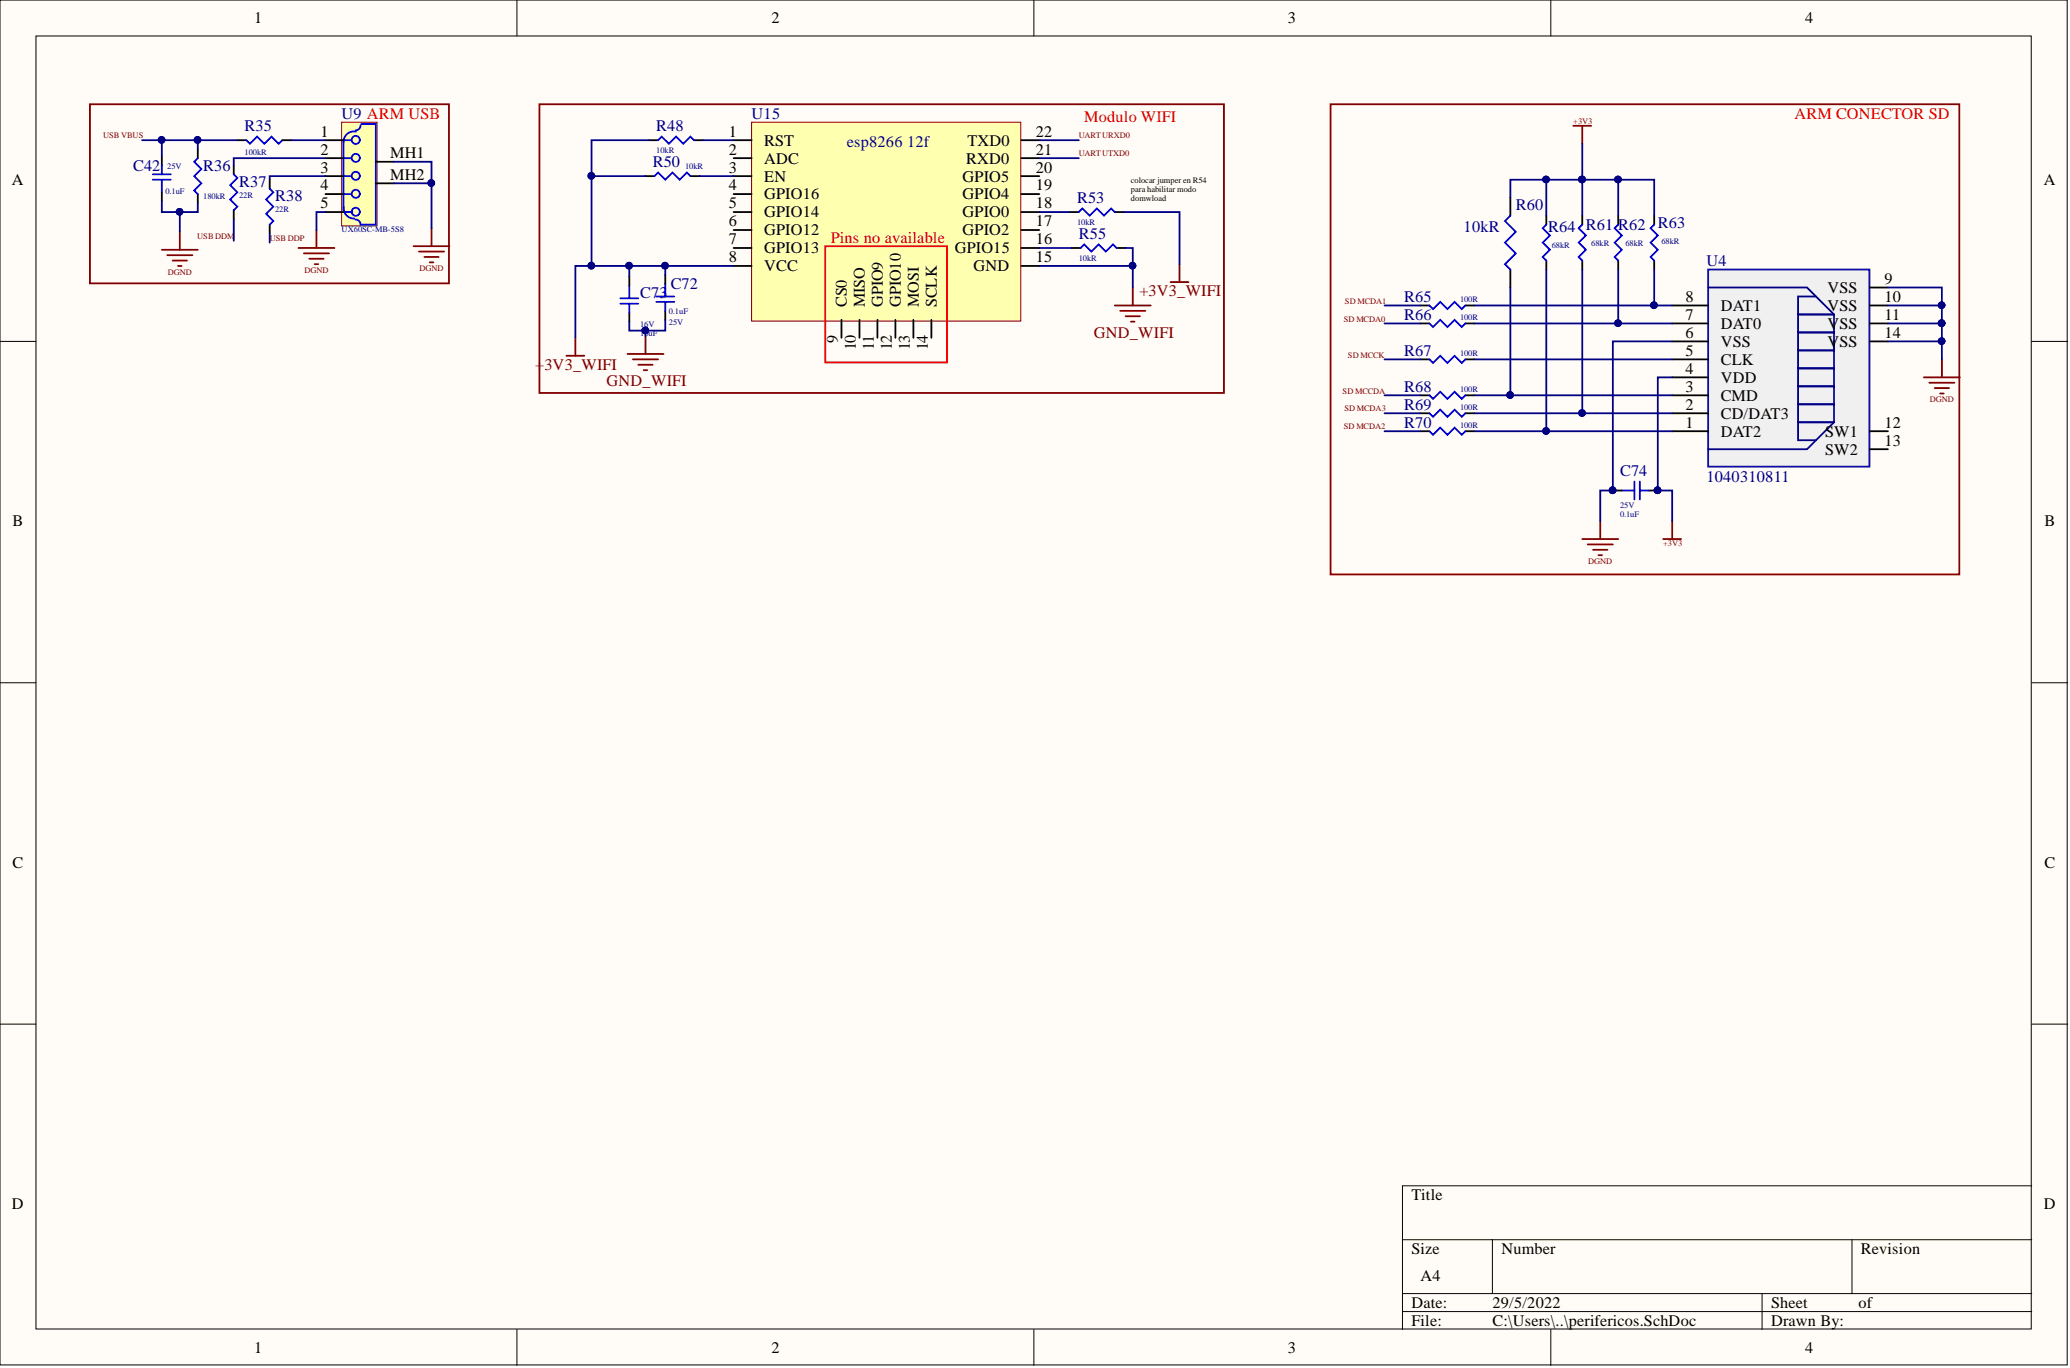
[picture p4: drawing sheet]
<svg xmlns="http://www.w3.org/2000/svg" width="292mm" height="193mm" viewBox="0 0 292 193" stroke-linecap="round" stroke-linejoin="round" font-family="sans-serif">
<defs><g id="words">
<g font-size="2.3">
<text x="35.9" y="3.3">1</text>
<text x="108.8" y="3.3">2</text>
<text x="181.8" y="3.3">3</text>
<text x="254.7" y="3.3">4</text>
<text x="45.2" y="19.3">1</text>
<text x="45.2" y="21.8">2</text>
<text x="55.1" y="22.3">MH1</text>
<text x="102.8" y="19.3">1</text>
<text x="102.8" y="21.8">2</text>
<text x="107.8" y="20.5">RST</text>
<text x="107.8" y="23.1">ADC</text>
<text x="136.3" y="23.1">RXD0</text>
<text x="136.5" y="20.5">TXD0</text>
<text x="146.1" y="21.8">21</text>
<text x="146.1" y="19.3">22</text>
<text x="1.7" y="26.1">A</text>
<text x="45.2" y="24.3">3</text>
<text x="45.2" y="26.9">4</text>
<text x="45.2" y="29.4">5</text>
<text x="55.1" y="25.4">MH2</text>
<text x="102.8" y="24.3">3</text>
<text x="102.8" y="26.9">4</text>
<text x="102.8" y="29.4">5</text>
<text x="107.8" y="25.6">EN</text>
<text x="107.8" y="28.1">GPIO16</text>
<text x="135.8" y="28.1">GPIO4</text>
<text x="135.8" y="25.6">GPIO5</text>
<text x="146.1" y="29.4">18</text>
<text x="146.1" y="26.9">19</text>
<text x="146.1" y="24.3">20</text>
<text x="288.4" y="26.1">A</text>
<text x="102.8" y="31.9">6</text>
<text x="102.8" y="34.5">7</text>
<text x="107.8" y="30.7">GPIO14</text>
<text x="107.8" y="33.2">GPIO12</text>
<text x="107.8" y="35.7">GPIO13</text>
<text x="134.7" y="35.7">GPIO15</text>
<text x="135.8" y="33.2">GPIO2</text>
<text x="135.8" y="30.7">GPIO0</text>
<text x="146.1" y="34.5">16</text>
<text x="146.1" y="31.9">17</text>
<text x="102.8" y="37">8</text>
<text x="107.8" y="38.3">VCC</text>
<text x="137.3" y="38.3">GND</text>
<text x="146.1" y="37">15</text>
<text x="257.9" y="41.3">VSS</text>
<text x="265.9" y="40">9</text>
<text x="119.5" y="43.3" transform="rotate(-90 119.5 43.3)">CS0</text>
<text x="122" y="43.3" transform="rotate(-90 122 43.3)">MISO</text>
<text x="124.6" y="43.3" transform="rotate(-90 124.6 43.3)">GPIO9</text>
<text x="127.1" y="43.3" transform="rotate(-90 127.1 43.3)">GPIO10</text>
<text x="129.7" y="43.3" transform="rotate(-90 129.7 43.3)">MOSI</text>
<text x="132.2" y="43.3" transform="rotate(-90 132.2 43.3)">SCLK</text>
<text x="237.8" y="42.6">8</text>
<text x="237.8" y="45.1">7</text>
<text x="237.8" y="47.7">6</text>
<text x="242.8" y="43.9">DAT1</text>
<text x="242.8" y="46.4">DAT0</text>
<text x="257.9" y="43.9">VSS</text>
<text x="257.9" y="46.4">VSS</text>
<text x="265.9" y="42.6">10</text>
<text x="265.9" y="45.1">11</text>
<text x="265.9" y="47.7">14</text>
<text x="118.2" y="48.3" transform="rotate(-90 118.2 48.3)">9</text>
<text x="120.8" y="49.4" transform="rotate(-90 120.8 49.4)">10</text>
<text x="123.3" y="49.3" transform="rotate(-90 123.3 49.3)">11</text>
<text x="125.8" y="49.4" transform="rotate(-90 125.8 49.4)">12</text>
<text x="128.4" y="49.4" transform="rotate(-90 128.4 49.4)">13</text>
<text x="130.9" y="49.4" transform="rotate(-90 130.9 49.4)">14</text>
<text x="237.8" y="50.2">5</text>
<text x="237.8" y="52.7">4</text>
<text x="242.8" y="51.5">CLK</text>
<text x="242.8" y="54">VDD</text>
<text x="242.8" y="48.9">VSS</text>
<text x="257.9" y="48.9">VSS</text>
<text x="237.8" y="55.3">3</text>
<text x="237.8" y="57.8">2</text>
<text x="242.8" y="56.5">CMD</text>
<text x="242.8" y="59.1">CD/DAT3</text>
<text x="237.8" y="60.3">1</text>
<text x="242.8" y="61.6">DAT2</text>
<text x="257.5" y="61.6">SW1</text>
<text x="257.5" y="64.1">SW2</text>
<text x="265.9" y="60.3">12</text>
<text x="265.9" y="62.9">13</text>
<text x="1.8" y="74.3">B</text>
<text x="288.5" y="74.3">B</text>
<text x="1.8" y="122.4">C</text>
<text x="288.5" y="122.4">C</text>
<text x="1.7" y="170.6">D</text>
<text x="199.2" y="169.3">Title</text>
<text x="288.4" y="170.6">D</text>
<text x="199.2" y="176.9">Size</text>
<text x="211.9" y="176.9">Number</text>
<text x="262.6" y="176.9">Revision</text>
<text x="199.2" y="184.5">Date:</text>
<text x="200.4" y="180.7">A4</text>
<text x="210.6" y="184.5">29/5/2022</text>
<text x="249.9" y="184.5">Sheet</text>
<text x="262.2" y="184.5">of</text>
<text x="35.9" y="190.8">1</text>
<text x="108.8" y="190.8">2</text>
<text x="181.8" y="190.8">3</text>
<text x="199.2" y="187">File:</text>
<text x="210.6" y="187">C:\Users\..\perifericos.SchDoc</text>
<text x="249.9" y="187">Drawn By:</text>
<text x="254.7" y="190.8">4</text>
</g>
<g font-size="2.3" fill="#000080">
<text x="48.2" y="16.7">U9 ARM USB</text>
<text x="106.1" y="16.7">U15</text>
<text x="34.5" y="18.5">R35</text>
<text x="92.1" y="23.6">R50</text>
<text x="92.6" y="18.5">R48</text>
<text x="119.5" y="20.8">esp8266</text>
<text x="128" y="20.8">12f</text>
<text x="18.8" y="24.1">C42</text>
<text x="28.7" y="24.1">R36</text>
<text x="33.7" y="26.4">R37</text>
<text x="38.8" y="28.4">R38</text>
<text x="152" y="28.6">R53</text>
<text x="213.9" y="29.7">R60</text>
<text x="152.2" y="33.7">R55</text>
<text x="206.5" y="32.7">10kR</text>
<text x="218.5" y="32.7">R64 R61 R62</text>
<text x="233.9" y="32.2">R63</text>
<text x="94.6" y="40.8">C72</text>
<text x="240.8" y="37.5">U4</text>
<text x="90.3" y="42.1">C73</text>
<text x="198.2" y="42.6">R65</text>
<text x="198.2" y="45.1">R66</text>
<text x="198.2" y="50.2">R67</text>
<text x="198.2" y="55.3">R68</text>
<text x="198.2" y="57.8">R69</text>
<text x="198.2" y="60.3">R70</text>
<text x="228.6" y="67.2">C74</text>
<text x="240.8" y="67.9">1040310811</text>
</g>
<g font-size="2.3" fill="#f00">
<text x="153" y="17.2">Modulo WIFI</text>
<text x="253.2" y="16.7">ARM CONECTOR SD</text>
<text x="117.2" y="34.2">Pins no available</text>
</g>
<g font-size="2.3" fill="#800000">
<text x="160.8" y="41.8">+3V3_WIFI</text>
<text x="154.3" y="47.7">GND_WIFI</text>
<text x="75.5" y="52.2">+3V3_WIFI</text>
<text x="85.6" y="54.5">GND_WIFI</text>
</g>
<g font-size="1.2" fill="#800000">
<text x="222" y="17.5">+3V3</text>
<text x="14.5" y="19.5">USB VBUS</text>
<text x="152.2" y="19.5">UART URXD0</text>
<text x="152.2" y="22.1">UART UTXD0</text>
<text x="27.8" y="33.7">USB DDM</text>
<text x="38.1" y="34">USB DDP</text>
<text x="23.7" y="38.8">DGND</text>
<text x="43" y="38.5">DGND</text>
<text x="59.2" y="38.3">DGND</text>
<text x="189.6" y="45.4">SD MCDA0</text>
<text x="189.8" y="42.8">SD MCDA1</text>
<text x="190.2" y="50.4">SD MCCK</text>
<text x="189.4" y="55.5">SD MCCDA</text>
<text x="189.7" y="58">SD MCDA3</text>
<text x="272.3" y="56.8">DGND</text>
<text x="189.6" y="60.6">SD MCDA2</text>
<text x="234.7" y="77.1">+3V3</text>
<text x="224.1" y="79.6">DGND</text>
</g>
<g font-size="1.2" fill="#000080">
<text x="23.6" y="23.8">25V</text>
<text x="34.5" y="21.8">100kR</text>
<text x="92.6" y="21.5">10kR</text>
<text x="96.7" y="23.8">10kR</text>
<text x="23.3" y="27.4">0.1uF</text>
<text x="28.7" y="28.1">180kR</text>
<text x="33.7" y="27.9">22R</text>
<text x="38.8" y="29.9">22R</text>
<text x="48.2" y="32.7">UX60SC-MB-5S8</text>
<text x="152" y="31.7">10kR</text>
<text x="219" y="35">68kR</text>
<text x="224.5" y="34.7">68kR</text>
<text x="229.4" y="34.7">68kR</text>
<text x="234.4" y="34.5">68kR</text>
<text x="152.2" y="36.8">10kR</text>
<text x="90.3" y="46.1">16V</text>
<text x="90.3" y="47.4">10uF</text>
<text x="94.4" y="45.9">25V</text>
<text x="94.4" y="44.4">0.1uF</text>
<text x="206" y="42.6">100R</text>
<text x="206" y="45.1">100R</text>
<text x="206" y="50.2">100R</text>
<text x="206" y="55.3">100R</text>
<text x="206" y="57.8">100R</text>
<text x="206" y="60.3">100R</text>
<text x="228.6" y="71.7">25V</text>
<text x="228.6" y="73">0.1uF</text>
</g>
<g font-size="1.2">
<text x="159.6" y="25.9">colocar jumper en R54</text>
<text x="159.6" y="27.1">para habilitar modo</text>
<text x="159.6" y="28.4">domwload</text>
</g>
</g></defs>
<g fill="#fffcf8" stroke="#000" stroke-width=".14">
<path d="M0 0h291.7v192.5h-291.7z"/>
<path d="M5.1 5.1h281.5v182.4h-281.5z"/>
</g>
<g fill="none" stroke="#000" stroke-width=".14">
<path d="M72.9 0v5.1M145.9 0v5.1M218.8 0v5.1M0 48.2h5.1M286.7 48.2h5.1M0 96.3h5.1M286.7 96.3h5.1M0 144.5h5.1M286.7 144.5h5.1M197.9 174.9h88.8M210.6 174.9v7.6M261.3 174.9v7.6"/>
<path d="M286.7 167.3h-88.8v20.2M72.9 187.5v5.1M145.9 187.5v5.1M197.9 182.5h88.8M197.9 185h88.8M218.8 187.5v5.1M248.6 182.5v5"/>
</g>
<path d="M187.8 14.7h88.7v66.3h-88.7z" fill="none" stroke="#800000" stroke-width=".25"/>
<path d="M241 38h22.8v27.8h-22.8z" fill="#f0f0f0" stroke="#009" stroke-width=".25"/>
<path d="M241 40.6h14l3.8 3.8v15.2l-3.8 3.8h-14M256.3 41.8h-2.6v2.6h5.1h-5.1v2.5h5.1h-5.1v2.5h5.1v-1.2M258.8 49.4h-5.1v2.6h5.1h-5.1v2.5h5.1h-5.1v2.5h5.1h-5.1v2.6h5.1h-5.1v2.5h2.6" fill="none" stroke="#000080" stroke-width=".25"/>
<g fill="none" stroke="#000" stroke-width=".25">
<path d="M236 50.7h5M236 53.2h5M236 55.8h5M236 58.3h5M236 43.1h5M236 45.6h5M236 48.2h5M263.9 43.1h2.5M263.9 45.6h2.5M263.9 48.2h2.5M263.9 40.6h2.5M236 60.8h5"/>
<path d="M263.9 60.8h2.5M263.9 63.4h2.5"/>
</g>
<path d="M48.2 17.2h5v14.7h-5z" fill="#ffffb0" stroke="#800000" stroke-width=".14"/>
<g fill="none" stroke="#00f" stroke-width=".25">
<path d="M34.8 19.8l.5 .5 1-1 1 1 1-1 1 1 .5-.5M49.5 19.8h-1v9.9M50.2 18.6a1.46 1.46 0 0 0-1.7 1.5M50.9 17.7a.67 .67 0 0 1-.7 .7M51 17.5h2v14.2h-2M21.6 25.4h2.5M21.6 24.6h2.5M22.8 23.3v1.3M22.8 25.4v1.7M27.9 22.3l-.5 .5 1 1-1 1 1 1.1-1 1 .5 .5M33 24.6l.5 .5-1 1 1 1-1 1 1 1.1-.5 .5M38.1 26.6l.5 .5-1 1 1 1.1-1 1 1 1-.5 .5"/>
<path d="M48.5 22.3h1M48.5 24.8h1M48.5 27.4h1M48.5 29.9h1.2M48.5 29.2a1.46 1.46 0 0 0 1.5 1.6M50.1 31h.1a.67 .67 0 0 1 .7 .7"/>
<circle cx="50.2" cy="19.7" r=".57"/>
<circle cx="50.2" cy="24.8" r=".57"/>
<circle cx="50.2" cy="27.3" r=".57"/>
<circle cx="50.2" cy="22.3" r=".57"/>
<circle cx="50.2" cy="29.9" r=".57"/>
</g>
<g fill="none" stroke="#000" stroke-width=".25">
<path d="M33.5 19.8h1.3M39.8 19.8h1.3M45.9 19.8h2.6M22.8 22.1v1.2M22.8 27.1v1.3M27.9 21v1.3M27.9 27.4v1.2M33 23.3v1.3M33 29.7v1.2M38.1 25.4v1.2M38.1 31.7v1.3M45.9 22.3h2.6"/>
<path d="M45.9 24.8h2.6M45.9 27.4h2.6M45.9 29.9h2.6M53 22.8h2.6M53 25.9h2.6"/>
</g>
<g fill="none" stroke="#800000" stroke-width=".25">
<path d="M12.7 14.7h50.7v25.3h-50.7zM22.8 35.2h5.1M23.6 36h3.5M24.4 36.8h2M25.1 37.5h.5M25.4 32.7v2.5M42.1 35h5.1M42.9 35.7h3.5M43.6 36.5h2.1M44.4 37.3h.5M44.7 32.4v2.6M58.4 34.7h5"/>
<path d="M59.1 35.5h3.6M59.9 36.2h2M60.6 37h.5M60.9 32.2v2.5"/>
</g>
<path d="M106.1 17.2h37.9v28.1h-37.9z" fill="#ffffb0" stroke="#800000" stroke-width=".14"/>
<g fill="none" stroke="#000" stroke-width=".25">
<path d="M91.6 19.8h1.3M97.9 19.8h1.3M103.5 19.8h2.6M144.1 19.8h2.6M88.8 39v1.3M91.1 24.8h1.3M93.9 38.8v1.2M97.4 24.8h1.3M103.5 22.3h2.6M103.5 24.8h2.6M103.5 27.4h2.6M103.5 29.9h2.6"/>
<path d="M103.5 32.4h2.6M103.5 35h2.6M103.5 37.5h2.6M144.1 22.3h2.6M144.1 24.8h2.6M144.1 27.4h2.6M144.1 29.9h2.6M144.1 32.4h2.6M144.1 35h2.6M144.1 37.5h2.6M151 29.9h1.2M151.2 35h1.3"/>
<path d="M157.3 29.9h1.3M157.6 35h1.2M213.1 27.9v2.5M213.1 38v2.6M218.2 30.4v1.3M218.2 36.8v1.2M223.3 30.4v1.3M223.3 36.8v1.2M228.4 30.4v1.3M228.4 36.8v1.2M233.4 30.4v1.3M233.4 36.8v1.2"/>
<path d="M88.8 44.1v1.3M93.9 43.9v1.2M118.7 45.1v2.6M121.3 45.1v2.6M123.8 45.1v2.6M126.4 45.1v2.6M128.9 45.1v2.6M131.4 45.1v2.6M200.4 43.1h1.3M200.4 55.8h1.3M200.4 45.6h1.3M200.4 50.7h1.3"/>
<path d="M200.4 58.3h1.3M206.8 43.1h1.3M206.8 55.8h1.3M206.8 45.6h1.3M206.8 50.7h1.3M206.8 58.3h1.3M200.4 60.8h1.3M206.8 60.8h1.3M227.6 69.2h1.3M232.7 69.2h1.2"/>
</g>
<path d="M116.5 34.7h17.1v16.4h-17.1z" fill="none" stroke="#f00" stroke-width=".25"/>
<g fill="none" stroke="#00f" stroke-width=".25">
<path d="M92.9 19.8l.5-.5 1 1 1-1 1 1 1-1 .5 .5M92.4 24.8l.5-.5 1 1.1 1-1.1 1 1.1 1-1.1 .5 .5M152.2 29.9l.5-.5 1.1 1 1-1 1 1 1-1 .5 .5M152.5 35l.5-.5 1 1 1-1 1 1 1.1-1 .5 .5M213.1 30.4l-.7 .8 1.5 1.5-1.5 1.5 1.5 1.5-1.5 1.6 .7 .7M218.2 31.7l-.5 .5 1 1-1 1 1 1-1 1 .5 .6M223.3 31.7l-.5 .5 1 1-1 1 1 1-1 1 .5 .6M228.4 31.7l-.6 .5 1.1 1-1.1 1 1.1 1-1.1 1 .6 .6M233.4 31.7l-.5 .5 1 1-1 1 1 1-1 1 .5 .6M87.5 42.1h2.6M87.5 42.8h2.6M88.8 40.3v1.8"/>
<path d="M88.8 42.8v1.3M92.6 41.8h2.5M92.6 42.6h2.5M93.9 40v1.8M93.9 42.6v1.3M201.7 43.1l.5 .5 1-1 1 1 1.1-1 1 1 .5-.5M201.7 55.8l.5 .5 1-1 1 1 1.1-1 1 1 .5-.5M201.7 45.6l.5 .5 1-1 1 1 1.1-1 1 1 .5-.5M201.7 50.7l.5 .5 1-1 1 1 1.1-1 1 1 .5-.5M201.7 58.3l.5 .5 1-1 1 1 1.1-1 1 1 .5-.5M201.7 60.8l.5 .5 1-1 1 1 1.1-1 1 1 .5-.5M228.9 69.2h1.7"/>
<path d="M230.6 67.9v2.6M231.4 69.2h1.3M231.4 67.9v2.6"/>
</g>
<g fill="none" stroke="#800000" stroke-width=".25">
<path d="M76.1 14.7h96.6v40.7h-96.6zM222 17.7h2.5M223.3 17.7v2.6M165.2 39.8h2.5M166.4 37.3v2.5M79.9 50.2h2.6M81.2 47.7v2.5M88.5 49.9h5.1M89.3 50.7h3.6M90.1 51.5h2M90.8 52.2h.5M91.1 47.4v2.5"/>
<path d="M157.3 43.1h5.1M158.1 43.9h3.5M158.8 44.6h2.1M159.6 45.4h.5M159.8 40.6v2.5M271.5 53.2h5.1M272.2 54h3.6M273 54.7h2M273.8 55.5h.5M274 50.7v2.5M223.3 76h5.1M224 76.8h3.6"/>
<path d="M224.8 77.6h2M225.6 78.3h.5M225.8 73.5v2.5M234.7 76h2.5M236 73.5v2.5"/>
</g>
<g fill="#000080" stroke="#000080" stroke-width=".14">
<circle cx="233.9" cy="69.2" r=".47"/>
<circle cx="227.6" cy="69.2" r=".47"/>
<circle cx="60.9" cy="25.8" r=".47"/>
<circle cx="91" cy="46.6" r=".47"/>
<circle cx="27.9" cy="19.7" r=".47"/>
<circle cx="22.8" cy="19.7" r=".47"/>
<circle cx="25.3" cy="29.9" r=".47"/>
<circle cx="159.8" cy="37.5" r=".47"/>
<circle cx="88.8" cy="37.5" r=".47"/>
<circle cx="93.8" cy="37.5" r=".47"/>
<circle cx="83.4" cy="24.8" r=".47"/>
<circle cx="274" cy="45.6" r=".47"/>
<circle cx="274" cy="43.1" r=".47"/>
<circle cx="274" cy="48.1" r=".47"/>
<circle cx="213.1" cy="55.7" r=".47"/>
<circle cx="233.4" cy="43.1" r=".47"/>
<circle cx="228.3" cy="45.6" r=".47"/>
<circle cx="223.2" cy="58.3" r=".47"/>
<circle cx="218.2" cy="60.8" r=".47"/>
<circle cx="223.2" cy="25.3" r=".47"/>
<circle cx="228.3" cy="25.3" r=".47"/>
<circle cx="218.2" cy="25.3" r=".47"/>
<circle cx="83.4" cy="37.5" r=".47"/>
</g>
<g fill="none" stroke="#000080" stroke-width=".25">
<path d="M20 19.8h13.5M22.8 19.8v2.3M27.9 19.8v1.2M41.1 19.8h4.8M91.6 19.8h-8.1v17.7M99.2 19.8h4.3M146.7 19.8h5.5M22.8 28.4v1.5h5.1v-1.3M25.4 29.9v2.8M33 30.9v3.1M38.1 33v1.2M45.9 29.9h-1.2v2.5"/>
<path d="M45.9 22.3h-12.9v1M45.9 24.8h-7.8v.6M55.6 22.8h5.3v9.4M55.6 25.9h5.3M83.5 24.8h7.6M88.8 37.5h5.1v1.3M88.8 39v-1.5h-7.6v10.2M93.9 37.5h9.6M98.7 24.8h4.8M146.7 22.3h5.5M146.7 29.9h4.3M146.7 35h4.5"/>
<path d="M146.7 37.5h13.1M158.6 29.9h7.8v7.4M158.8 35h1v5.6M218.2 25.4h-5.1v2.5M218.2 30.4v-5h10.2v5M218.2 38v22.8M223.3 20.3v10.1M223.3 38v20.3M228.4 25.4h5v5M228.4 38v7.6M233.4 38v5.1h-25.3M91.1 46.6v.8"/>
<path d="M93.9 45.1v1.5h-5.1v-1.2M195.4 45.6h5M195.4 43.1h5M195.4 50.7h5M195.4 55.8h5M195.4 58.3h5M208.1 58.3h27.9M208.1 55.8h27.9M208.1 45.6h27.9M208.1 50.7h27.9M213.1 40.6v15.2M233.4 43.1h2.6"/>
<path d="M236 48.2h-8.4v21h-1.8v4.3M236 53.2h-2.1v16h2.1v4.3M266.4 40.6h7.6v2.5M266.4 43.1h7.6v2.5M266.4 45.6h7.6M266.4 48.2h7.6M274 45.6v5.1M195.4 60.8h5M208.1 60.8h27.9"/>
</g>
<use href="#words"/>
</svg>
